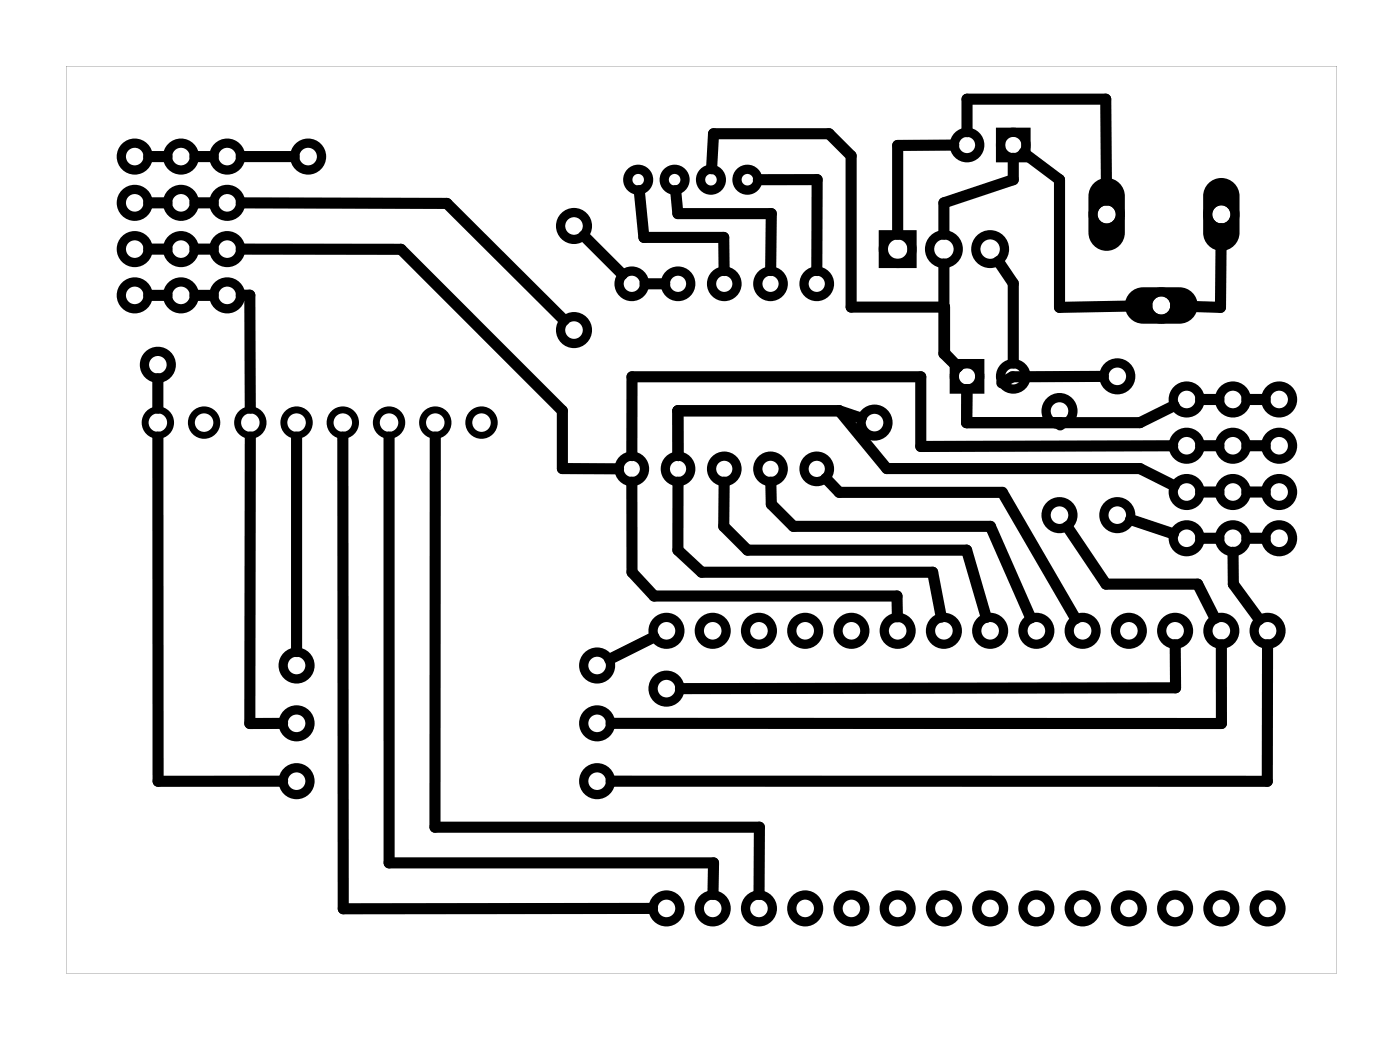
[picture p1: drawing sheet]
<svg xmlns="http://www.w3.org/2000/svg" width="77mm" height="57mm" viewBox="0 0 77 57" stroke-linecap="round" stroke-linejoin="round" font-family="sans-serif">
<g fill="#000">
<path d="M60.1 10.1l-.2 .3-.1 .4v2a1 1 0 0 0 1 1 1 1 0 0 0 1-1v-2a1 1 0 0 0-.6-1 1 1 0 0 0-1.1 .3zM60.3 11.8a.5 .5 0 0 1 1 0 .5 .5 0 0 1-1 0z"/>
<path d="M62.1 16.1a1 1 0 0 0-.2 1.1 1 1 0 0 0 .9 .6h2a1 1 0 0 0 1-1 1 1 0 0 0-1-1h-2h-.4zM63.3 16.8a.5 .5 0 0 1 1 0 .5 .5 0 0 1-1 0z"/>
<path d="M66.4 10.1l-.2 .3-.1 .4v2a1 1 0 0 0 1 1 1 1 0 0 0 1-1v-2a1 1 0 0 0-.6-1 1 1 0 0 0-1.1 .3zM66.6 11.8a.5 .5 0 0 1 1 0 .5 .5 0 0 1-1 0z"/>
<path d="M3.6 3.6v49.8h69.8v-49.8zM3.6 3.6h69.8v49.8h-69.8z"/>
</g>
<g fill="none" stroke="#000" stroke-width=".51">
<path d="M48.5 12.9h1.6v1.6h-1.6zM52.4 20h1.4v1.4h-1.4zM55 7.3h1.4v1.4h-1.4z"/>
<circle cx="7.4" cy="13.7" r=".74"/>
<circle cx="7.4" cy="16.2" r=".74"/>
<circle cx="7.4" cy="8.6" r=".74"/>
<circle cx="7.4" cy="11.1" r=".74"/>
<circle cx="9.9" cy="16.2" r=".74"/>
<circle cx="9.9" cy="13.7" r=".74"/>
<circle cx="9.9" cy="8.6" r=".74"/>
<circle cx="9.9" cy="11.1" r=".74"/>
<circle cx="12.5" cy="13.7" r=".74"/>
<circle cx="12.5" cy="16.2" r=".74"/>
<circle cx="12.5" cy="8.6" r=".74"/>
<circle cx="12.5" cy="11.1" r=".74"/>
<circle cx="16.9" cy="8.6" r=".74"/>
<circle cx="31.5" cy="18.1" r=".74"/>
<circle cx="31.5" cy="12.4" r=".74"/>
<circle cx="34.7" cy="15.6" r=".7"/>
<circle cx="35.1" cy="9.9" r=".57"/>
<circle cx="37.1" cy="9.9" r=".57"/>
<circle cx="37.2" cy="15.6" r=".7"/>
<circle cx="39.1" cy="9.9" r=".57"/>
<circle cx="39.8" cy="15.6" r=".7"/>
<circle cx="41.1" cy="9.9" r=".57"/>
<circle cx="42.3" cy="15.6" r=".7"/>
<circle cx="44.9" cy="15.6" r=".7"/>
<circle cx="49.3" cy="13.7" r=".79"/>
<circle cx="51.9" cy="13.7" r=".79"/>
<circle cx="53.1" cy="8" r=".7"/>
<circle cx="54.4" cy="13.7" r=".79"/>
<circle cx="55.7" cy="8" r=".7"/>
<circle cx="8.7" cy="20" r=".74"/>
<circle cx="16.3" cy="39.7" r=".74"/>
<circle cx="16.3" cy="36.5" r=".74"/>
<circle cx="32.8" cy="39.7" r=".74"/>
<circle cx="32.8" cy="36.5" r=".74"/>
<circle cx="34.7" cy="25.7" r=".7"/>
<circle cx="36.6" cy="37.8" r=".74"/>
<circle cx="36.6" cy="34.6" r=".74"/>
<circle cx="37.2" cy="25.7" r=".7"/>
<circle cx="39.2" cy="34.6" r=".74"/>
<circle cx="39.8" cy="25.7" r=".7"/>
<circle cx="41.7" cy="34.6" r=".74"/>
<circle cx="42.3" cy="25.7" r=".7"/>
<circle cx="44.2" cy="34.6" r=".74"/>
<circle cx="44.9" cy="25.7" r=".7"/>
<circle cx="46.8" cy="34.6" r=".74"/>
<circle cx="48" cy="23.2" r=".74"/>
<circle cx="49.3" cy="34.6" r=".74"/>
<circle cx="51.9" cy="34.6" r=".74"/>
<circle cx="53.1" cy="20.7" r=".7"/>
<circle cx="54.4" cy="34.6" r=".74"/>
<circle cx="55.7" cy="20.7" r=".7"/>
<circle cx="56.9" cy="34.6" r=".74"/>
<circle cx="58.2" cy="28.3" r=".74"/>
<circle cx="58.2" cy="22.6" r=".74"/>
<circle cx="59.5" cy="34.6" r=".74"/>
<circle cx="61.4" cy="28.3" r=".74"/>
<circle cx="61.4" cy="20.7" r=".74"/>
<circle cx="62" cy="34.6" r=".74"/>
<circle cx="64.6" cy="34.6" r=".74"/>
<circle cx="65.2" cy="27" r=".74"/>
<circle cx="65.2" cy="29.6" r=".74"/>
<circle cx="65.2" cy="21.9" r=".74"/>
<circle cx="65.2" cy="24.5" r=".74"/>
<circle cx="67.1" cy="34.6" r=".74"/>
<circle cx="67.7" cy="29.6" r=".74"/>
<circle cx="67.7" cy="27" r=".74"/>
<circle cx="67.7" cy="21.9" r=".74"/>
<circle cx="67.7" cy="24.5" r=".74"/>
<circle cx="69.6" cy="34.6" r=".74"/>
<circle cx="70.3" cy="27" r=".74"/>
<circle cx="70.3" cy="29.6" r=".74"/>
<circle cx="70.3" cy="21.9" r=".74"/>
<circle cx="70.3" cy="24.5" r=".74"/>
<circle cx="16.3" cy="42.9" r=".74"/>
<circle cx="32.8" cy="42.9" r=".74"/>
<circle cx="36.6" cy="49.9" r=".74"/>
<circle cx="39.2" cy="49.9" r=".74"/>
<circle cx="41.7" cy="49.9" r=".74"/>
<circle cx="44.2" cy="49.9" r=".74"/>
<circle cx="46.8" cy="49.9" r=".74"/>
<circle cx="49.3" cy="49.9" r=".74"/>
<circle cx="51.9" cy="49.9" r=".74"/>
<circle cx="54.4" cy="49.9" r=".74"/>
<circle cx="56.9" cy="49.9" r=".74"/>
<circle cx="59.5" cy="49.9" r=".74"/>
<circle cx="62" cy="49.9" r=".74"/>
<circle cx="64.6" cy="49.9" r=".74"/>
<circle cx="67.1" cy="49.9" r=".74"/>
<circle cx="69.6" cy="49.9" r=".74"/>
</g>
<g fill="none" stroke="#000" stroke-width=".5">
<circle cx="60.8" cy="11.8" r=".75"/>
<circle cx="63.8" cy="16.8" r=".75"/>
<circle cx="67.1" cy="11.8" r=".75"/>
</g>
<g fill="none" stroke="#000" stroke-width=".38">
<circle cx="8.7" cy="23.2" r=".7"/>
<circle cx="11.2" cy="23.2" r=".7"/>
<circle cx="13.8" cy="23.2" r=".7"/>
<circle cx="16.3" cy="23.2" r=".7"/>
<circle cx="18.8" cy="23.2" r=".7"/>
<circle cx="21.4" cy="23.2" r=".7"/>
<circle cx="23.9" cy="23.2" r=".7"/>
<circle cx="26.5" cy="23.2" r=".7"/>
</g>
<g fill="none" stroke="#000" stroke-width=".61">
<path d="M8.2 8.6h1M8.2 11.1h1M8.2 13.7h1M8.2 16.2h1M10.7 8.6h1M10.7 11.1h1M10.7 13.7h1M10.7 16.2h1M13.2 8.6h3M13.2 13.7h8.8l8.9 8.9v3.1h3.1M13.2 16.2h.5v6.2M13.2 11.1l11.3 .1 6.5 6.4"/>
<path d="M32.1 12.9l2.1 2.2M35.1 10.5l.3 2.5h4.4v1.9M35.4 15.6h1.1M37.1 10.5l.1 1.2h5.2l-.1 3.2M39.1 9.3l.1-2h6.3l1.3 1.3v8.3h5.1v2.5l.7 .7M41.7 9.9h3.2v5M51.9 14.5v4.9l.7 .8M52.4 8h-3.1v4.9M53.1 7.2v-1.8h7.6l.1 5.6M54.8 14.4l.9 1.2v4.3M55.7 8.7v1.2l-3.8 1.2v1.8M56.2 8.4l2 1.5v7l4.8-.1"/>
<path d="M67.1 12.6l-.1 4.3-2.4-.1M8.7 20.8v1.6M8.7 24v18.9h6.8M13.8 24l-.1 15.7h1.8M16.3 24v11.8M18.8 24l.1 25.9h16.9M21.4 24v23.4h17.8v1.7M23.9 24v21.4h17.8v3.7M34.7 26.5v4.9l1.2 1.3h13.4v1.2M35.9 35l-2.4 1.2M37.2 26.5v3.7l1.3 1.2h12.7l.5 2.5M39.8 26.5v2.4l1.3 1.3h12l1.1 3.7"/>
<path d="M42.3 26.5l.1 1.2 1.2 1.2h10.8l2.2 5M45.4 26.3l.7 .7h9l4 7M46.1 22.6h-8.9v2.4M46.1 22.6l2.6 3.1h13.9l1.9 1M46.1 22.6l1.2 .4M53.1 21.4v1.8h9.5l1.9-.9M58.2 23.2v.1M58.6 28.9l2.2 3.2h5l.9 1.8M60.6 20.7h-5l-.6 .3M62.1 28.5l2.4 .8M64.4 24.5h-13.8v-3.8h-15.9v4.3M64.6 35.4v2.4h-27.2"/>
<path d="M66 29.6h1M66 21.9h1M66 24.5h1M66 27h1M67.1 35.4v4.3h-33.5M67.7 30.3v1.8l1.5 1.9M68.5 29.6h1M68.5 21.9h1M68.5 24.5h1M68.5 27h1M69.6 35.4v7.5h-36"/>
</g>
</svg>
